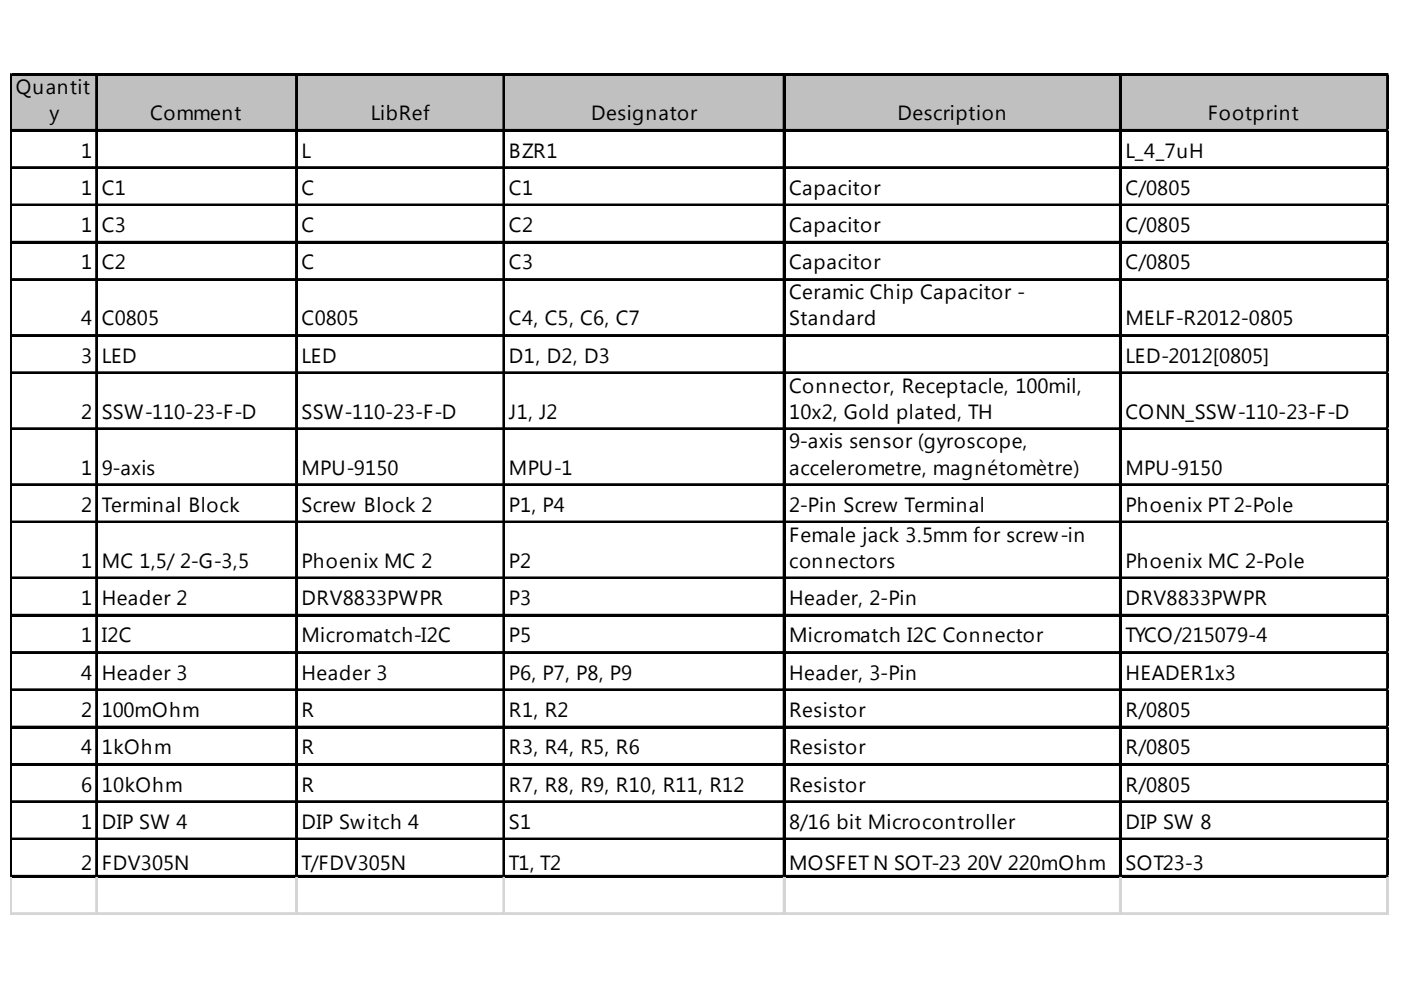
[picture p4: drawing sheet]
<svg xmlns="http://www.w3.org/2000/svg" width="297mm" height="210mm" viewBox="0 0 297 210" stroke-linecap="round" stroke-linejoin="round" font-family="sans-serif">
<defs><g id="words">
<g font-size="4.3">
<text x="3.3" y="20">Quantit</text>
<text x="10.5" y="25.5">y</text>
<text x="31.9" y="25.5">Comment</text>
<text x="78.6" y="25.5">LibRef</text>
<text x="125.3" y="25.5">Designator</text>
<text x="190.3" y="25.5">Description</text>
<text x="256.1" y="25.5">Footprint</text>
<text x="17.2" y="33.4">1</text>
<text x="63.9" y="33.4">L</text>
<text x="107.9" y="33.4">BZR1</text>
<text x="238.6" y="33.4">L_4_7uH</text>
<text x="17.2" y="41.3">1</text>
<text x="21.6" y="41.3">C1</text>
<text x="63.9" y="41.3">C</text>
<text x="107.9" y="41.3">C1</text>
<text x="167.3" y="41.3">Capacitor</text>
<text x="238.6" y="41.3">C/0805</text>
<text x="17.2" y="49.2">1</text>
<text x="21.6" y="49.2">C3</text>
<text x="63.9" y="49.2">C</text>
<text x="107.9" y="49.2">C2</text>
<text x="167.3" y="49.2">Capacitor</text>
<text x="238.6" y="49.2">C/0805</text>
<text x="17.2" y="57.1">1</text>
<text x="21.6" y="57.1">C2</text>
<text x="63.9" y="57.1">C</text>
<text x="107.9" y="57.1">C3</text>
<text x="167.3" y="57.1">Capacitor</text>
<text x="238.6" y="57.1">C/0805</text>
<text x="167.3" y="63.5">Ceramic Chip Capacitor -</text>
<text x="17.2" y="69">4</text>
<text x="21.6" y="69">C0805</text>
<text x="63.9" y="69">C0805</text>
<text x="107.9" y="69">C4, C5, C6, C7</text>
<text x="167.3" y="69">Standard</text>
<text x="238.6" y="69">MELF-R2012-0805</text>
<text x="17.2" y="76.9">3</text>
<text x="21.6" y="76.9">LED</text>
<text x="63.9" y="76.9">LED</text>
<text x="107.9" y="76.9">D1, D2, D3</text>
<text x="238.6" y="76.9">LED-2012[0805]</text>
<text x="167.3" y="83.2">Connector, Receptacle, 100mil,</text>
<text x="17.2" y="88.8">2</text>
<text x="21.6" y="88.8">SSW-110-23-F-D</text>
<text x="63.9" y="88.8">SSW-110-23-F-D</text>
<text x="107.9" y="88.8">J1, J2</text>
<text x="167.3" y="88.8">10x2, Gold plated, TH</text>
<text x="238.6" y="88.8">CONN_SSW-110-23-F-D</text>
<text x="167.3" y="95.1">9-axis sensor (gyroscope,</text>
<text x="17.2" y="100.6">1</text>
<text x="21.6" y="100.6">9-axis</text>
<text x="63.9" y="100.6">MPU-9150</text>
<text x="107.9" y="100.6">MPU-1</text>
<text x="167.3" y="100.6">accelerometre, magnétomètre)</text>
<text x="238.6" y="100.6">MPU-9150</text>
<text x="17.2" y="108.5">2</text>
<text x="21.6" y="108.5">Terminal Block</text>
<text x="63.9" y="108.5">Screw Block 2</text>
<text x="107.9" y="108.5">P1, P4</text>
<text x="167.3" y="108.5">2-Pin Screw Terminal</text>
<text x="238.6" y="108.5">Phoenix PT 2-Pole</text>
<text x="167.3" y="114.9">Female jack 3.5mm for screw-in</text>
<text x="17.2" y="120.4">1</text>
<text x="21.6" y="120.4">MC 1,5/ 2-G-3,5</text>
<text x="63.9" y="120.4">Phoenix MC 2</text>
<text x="107.9" y="120.4">P2</text>
<text x="167.3" y="120.4">connectors</text>
<text x="238.6" y="120.4">Phoenix MC 2-Pole</text>
<text x="17.2" y="128.3">1</text>
<text x="21.6" y="128.3">Header 2</text>
<text x="63.9" y="128.3">DRV8833PWPR</text>
<text x="107.9" y="128.3">P3</text>
<text x="167.3" y="128.3">Header, 2-Pin</text>
<text x="238.6" y="128.3">DRV8833PWPR</text>
<text x="17.2" y="136.2">1</text>
<text x="21.6" y="136.2">I2C</text>
<text x="63.9" y="136.2">Micromatch-I2C</text>
<text x="107.9" y="136.2">P5</text>
<text x="167.3" y="136.2">Micromatch I2C Connector</text>
<text x="238.6" y="136.2">TYCO/215079-4</text>
<text x="17.2" y="144.1">4</text>
<text x="21.6" y="144.1">Header 3</text>
<text x="63.9" y="144.1">Header 3</text>
<text x="107.9" y="144.1">P6, P7, P8, P9</text>
<text x="167.3" y="144.1">Header, 3-Pin</text>
<text x="238.6" y="144.1">HEADER1x3</text>
<text x="17.2" y="152">2</text>
<text x="21.6" y="152">100mOhm</text>
<text x="63.9" y="152">R</text>
<text x="107.9" y="152">R1, R2</text>
<text x="167.3" y="152">Resistor</text>
<text x="238.6" y="152">R/0805</text>
<text x="17.2" y="159.9">4</text>
<text x="21.6" y="159.9">1kOhm</text>
<text x="63.9" y="159.9">R</text>
<text x="107.9" y="159.9">R3, R4, R5, R6</text>
<text x="167.3" y="159.9">Resistor</text>
<text x="238.6" y="159.9">R/0805</text>
<text x="17.2" y="167.8">6</text>
<text x="21.6" y="167.8">10kOhm</text>
<text x="63.9" y="167.8">R</text>
<text x="107.9" y="167.8">R7, R8, R9, R10, R11, R12</text>
<text x="167.3" y="167.8">Resistor</text>
<text x="238.6" y="167.8">R/0805</text>
<text x="17.2" y="175.8">1</text>
<text x="21.6" y="175.8">DIP SW 4</text>
<text x="63.9" y="175.8">DIP Switch 4</text>
<text x="107.9" y="175.8">S1</text>
<text x="167.3" y="175.8">8/16 bit Microcontroller</text>
<text x="238.6" y="175.8">DIP SW 8</text>
<text x="17.2" y="184.4">2</text>
<text x="21.6" y="184.4">FDV305N</text>
<text x="63.9" y="184.4">T/FDV305N</text>
<text x="107.9" y="184.4">T1, T2</text>
<text x="167.3" y="184.4">MOSFET N SOT-23 20V 220mOhm</text>
<text x="238.6" y="184.4">SOT23-3</text>
</g>
</g></defs>
<path d="M2.5 16h292v11.9h-292z" fill="#c0c0c0"/>
<g fill="none" stroke="#000" stroke-width=".4">
<path d="M2.2 15.7v170.4M2.4 15.7v170.4M2.6 15.7h291.9M2.6 15.9h291.9M20.4 16.1v170M20.6 16.1v170M62.8 16.1v170M63 16.1v170M106.7 16.1v170M106.9 16.1v170M166.1 16.1v170M166.3 16.1v170"/>
<path d="M237.4 16.1v170M237.6 16.1v170M294.1 16.1v170M294.3 16.1v170M2.6 27.5h291.9M2.6 27.7h291.9M2.6 35.4h291.9M2.6 35.6h291.9M2.6 43.3h291.9M2.6 43.5h291.9M2.6 51.3h291.9M2.6 51.5h291.9"/>
<path d="M2.6 59.2h291.9M2.6 59.4h291.9M2.6 71h291.9M2.6 71.2h291.9M2.6 78.9h291.9M2.6 79.1h291.9M2.6 90.8h291.9M2.6 91h291.9M2.6 102.7h291.9M2.6 102.9h291.9M2.6 110.6h291.9M2.6 110.8h291.9"/>
<path d="M2.6 122.4h291.9M2.6 122.6h291.9M2.6 130.3h291.9M2.6 130.5h291.9M2.6 138.2h291.9M2.6 138.4h291.9M2.6 146.1h291.9M2.6 146.3h291.9M2.6 154.1h291.9M2.6 154.3h291.9M2.6 162h291.9M2.6 162.2h291.9"/>
<path d="M2.6 169.9h291.9M2.6 170.1h291.9M2.6 177.8h291.9M2.6 178h291.9M2.6 185.7h291.9M2.6 185.9h291.9"/>
</g>
<g fill="none" stroke="#d4d4d4" stroke-width=".4">
<path d="M294.5 15.7h.1M2.2 186.1v7.9M2.4 186.1v7.9M20.4 186.1v7.9M20.6 186.1v7.9M62.8 186.1v7.9M63 186.1v7.9M106.7 186.1v7.9M106.9 186.1v7.9M166.1 186.1v7.9M166.3 186.1v7.9M237.4 186.1v7.9"/>
<path d="M237.6 186.1v7.9M294.1 186.1v7.9M294.3 186.1v7.9"/>
</g>
<path d="M294.5 15.7v.4z" fill="#d4d4d4"/>
<path d="M294.5 27.5h.1" fill="none" stroke="#d4d4d4" stroke-width=".4"/>
<path d="M294.5 27.5v.4z" fill="#d4d4d4"/>
<path d="M294.5 35.4h.1" fill="none" stroke="#d4d4d4" stroke-width=".4"/>
<path d="M294.5 35.4v.4z" fill="#d4d4d4"/>
<path d="M294.5 43.3h.1" fill="none" stroke="#d4d4d4" stroke-width=".4"/>
<path d="M294.5 43.3v.4z" fill="#d4d4d4"/>
<path d="M294.5 51.3h.1" fill="none" stroke="#d4d4d4" stroke-width=".4"/>
<path d="M294.5 51.3v.4z" fill="#d4d4d4"/>
<path d="M294.5 59.2h.1" fill="none" stroke="#d4d4d4" stroke-width=".4"/>
<path d="M294.5 59.2v.4z" fill="#d4d4d4"/>
<path d="M294.5 71h.1" fill="none" stroke="#d4d4d4" stroke-width=".4"/>
<path d="M294.5 71v.4z" fill="#d4d4d4"/>
<path d="M294.5 78.9h.1" fill="none" stroke="#d4d4d4" stroke-width=".4"/>
<path d="M294.5 78.9v.4z" fill="#d4d4d4"/>
<path d="M294.5 90.8h.1" fill="none" stroke="#d4d4d4" stroke-width=".4"/>
<path d="M294.5 90.8v.4z" fill="#d4d4d4"/>
<path d="M294.5 102.7h.1" fill="none" stroke="#d4d4d4" stroke-width=".4"/>
<path d="M294.5 102.7v.4z" fill="#d4d4d4"/>
<path d="M294.5 110.6h.1" fill="none" stroke="#d4d4d4" stroke-width=".4"/>
<path d="M294.5 110.6v.4z" fill="#d4d4d4"/>
<path d="M294.5 122.4h.1" fill="none" stroke="#d4d4d4" stroke-width=".4"/>
<path d="M294.5 122.4v.4z" fill="#d4d4d4"/>
<path d="M294.5 130.3h.1" fill="none" stroke="#d4d4d4" stroke-width=".4"/>
<path d="M294.5 130.3v.4z" fill="#d4d4d4"/>
<path d="M294.5 138.2h.1" fill="none" stroke="#d4d4d4" stroke-width=".4"/>
<path d="M294.5 138.2v.4z" fill="#d4d4d4"/>
<path d="M294.5 146.1h.1" fill="none" stroke="#d4d4d4" stroke-width=".4"/>
<path d="M294.5 146.1v.4z" fill="#d4d4d4"/>
<path d="M294.5 154.1h.1" fill="none" stroke="#d4d4d4" stroke-width=".4"/>
<path d="M294.5 154.1v.4z" fill="#d4d4d4"/>
<path d="M294.5 162h.1" fill="none" stroke="#d4d4d4" stroke-width=".4"/>
<path d="M294.5 162v.4z" fill="#d4d4d4"/>
<path d="M294.5 169.9h.1" fill="none" stroke="#d4d4d4" stroke-width=".4"/>
<path d="M294.5 169.9v.4z" fill="#d4d4d4"/>
<path d="M294.5 177.8h.1" fill="none" stroke="#d4d4d4" stroke-width=".4"/>
<path d="M294.5 177.8v.4z" fill="#d4d4d4"/>
<path d="M294.5 185.7h.1" fill="none" stroke="#d4d4d4" stroke-width=".4"/>
<path d="M294.5 185.7v.4z" fill="#d4d4d4"/>
<path d="M2.2 193.6h292.3" fill="none" stroke="#d4d4d4" stroke-width=".4"/>
<path d="M2.2 193.8h292.3" fill="none" stroke="#d4d4d4" stroke-width=".39"/>
<use href="#words"/>
</svg>
